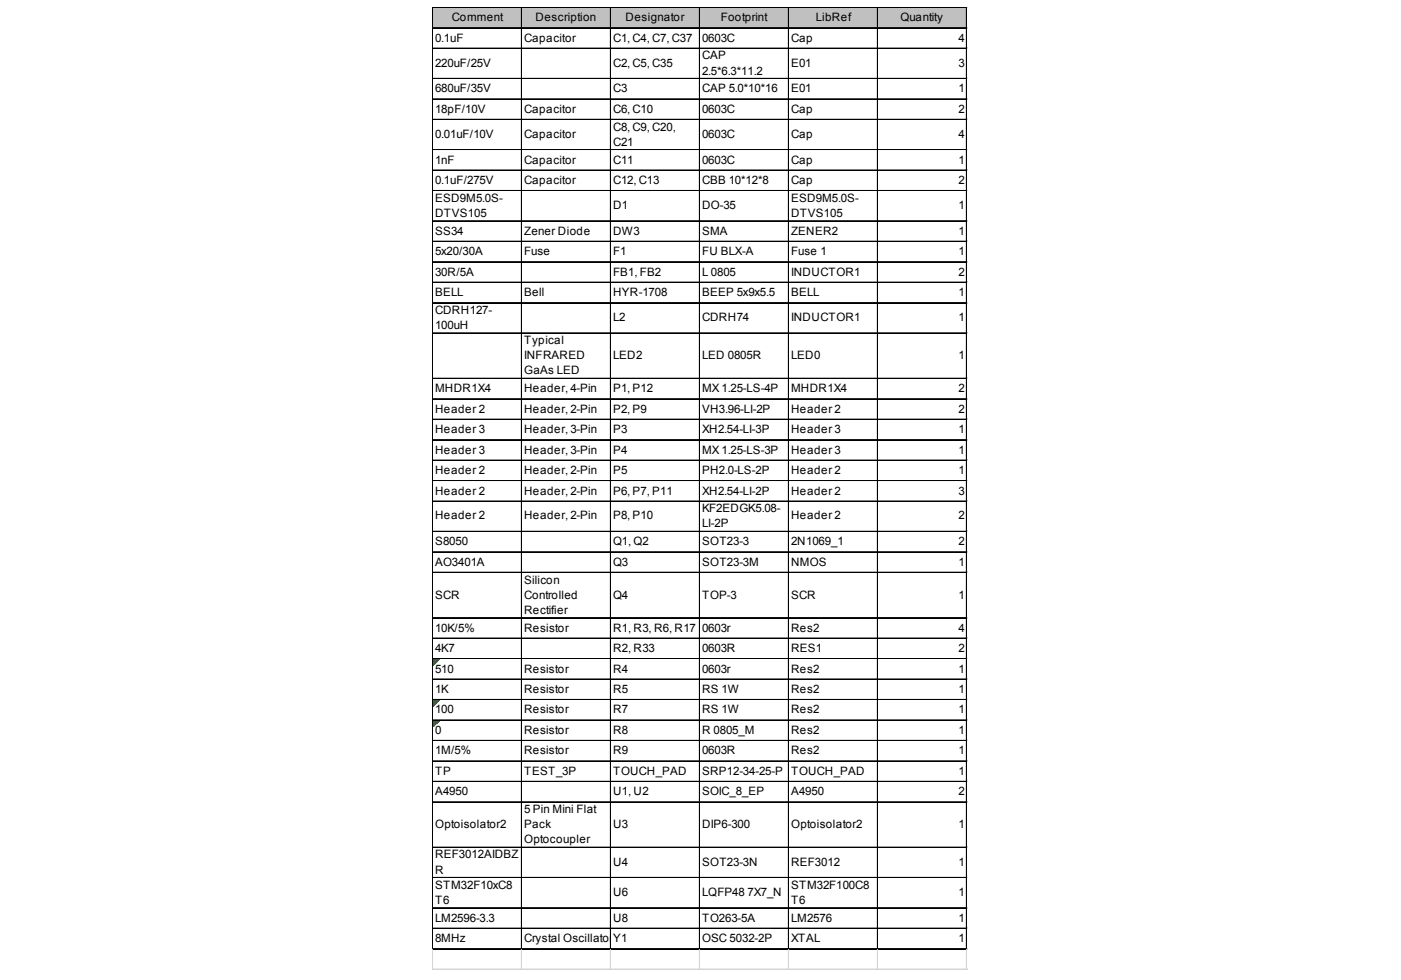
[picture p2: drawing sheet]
<svg xmlns="http://www.w3.org/2000/svg" width="289mm" height="202mm" viewBox="0 0 289 202" stroke-linecap="round" stroke-linejoin="round" font-family="sans-serif">
<defs><g id="words">
<g font-size="2.4">
<text x="93.2" y="4.4">Comment</text>
<text x="110.5" y="4.4">Description</text>
<text x="129" y="4.4">Designator</text>
<text x="148.6" y="4.4">Footprint</text>
<text x="168.3" y="4.4">LibRef</text>
<text x="185.7" y="4.4">Quantity</text>
<text x="89.7" y="8.6">0.1uF</text>
<text x="108.1" y="8.6">Capacitor</text>
<text x="126.4" y="8.6">C1, C4, C7, C37</text>
<text x="144.8" y="8.6">0603C</text>
<text x="163.1" y="8.6">Cap</text>
<text x="197.6" y="8.6">4</text>
<text x="89.7" y="13.7">220uF/25V</text>
<text x="126.4" y="13.7">C2, C5, C35</text>
<text x="144.8" y="12.3">CAP</text>
<text x="144.8" y="15.4">2.5*6.3*11.2</text>
<text x="163.1" y="13.7">E01</text>
<text x="197.6" y="13.7">3</text>
<text x="89.7" y="19.1">680uF/35V</text>
<text x="89.7" y="23.3">18pF/10V</text>
<text x="108.1" y="23.3">Capacitor</text>
<text x="126.4" y="19.1">C3</text>
<text x="126.4" y="23.3">C6, C10</text>
<text x="144.8" y="19.1">CAP 5.0*10*16</text>
<text x="144.8" y="23.3">0603C</text>
<text x="163.1" y="19.1">E01</text>
<text x="163.1" y="23.3">Cap</text>
<text x="197.6" y="19.1">1</text>
<text x="197.6" y="23.3">2</text>
<text x="89.7" y="28.4">0.01uF/10V</text>
<text x="108.1" y="28.4">Capacitor</text>
<text x="126.4" y="26.9">C8, C9, C20,</text>
<text x="144.8" y="28.4">0603C</text>
<text x="163.1" y="28.4">Cap</text>
<text x="197.6" y="28.4">4</text>
<text x="89.7" y="33.7">1nF</text>
<text x="108.1" y="33.7">Capacitor</text>
<text x="126.4" y="30.1">C21</text>
<text x="126.4" y="33.7">C11</text>
<text x="144.8" y="33.7">0603C</text>
<text x="163.1" y="33.7">Cap</text>
<text x="197.6" y="33.7">1</text>
<text x="89.7" y="38">0.1uF/275V</text>
<text x="89.7" y="41.6">ESD9M5.0S-</text>
<text x="108.1" y="38">Capacitor</text>
<text x="126.4" y="38">C12, C13</text>
<text x="144.8" y="38">CBB 10*12*8</text>
<text x="163.1" y="38">Cap</text>
<text x="163.1" y="41.6">ESD9M5.0S-</text>
<text x="197.6" y="38">2</text>
<text x="89.7" y="44.7">DTVS105</text>
<text x="126.4" y="43.1">D1</text>
<text x="144.8" y="43.1">DO-35</text>
<text x="163.1" y="44.7">DTVS105</text>
<text x="197.6" y="43.1">1</text>
<text x="89.7" y="48.4">SS34</text>
<text x="89.7" y="52.6">5x20/30A</text>
<text x="108.1" y="48.4">Zener Diode</text>
<text x="108.1" y="52.6">Fuse</text>
<text x="126.4" y="48.4">DW3</text>
<text x="126.4" y="52.6">F1</text>
<text x="144.8" y="48.4">SMA</text>
<text x="144.8" y="52.6">FU BLX-A</text>
<text x="163.1" y="48.4">ZENER2</text>
<text x="163.1" y="52.6">Fuse 1</text>
<text x="197.6" y="48.4">1</text>
<text x="197.6" y="52.6">1</text>
<text x="89.7" y="56.9">30R/5A</text>
<text x="126.4" y="56.9">FB1, FB2</text>
<text x="144.8" y="56.9">L 0805</text>
<text x="163.1" y="56.9">INDUCTOR1</text>
<text x="197.6" y="56.9">2</text>
<text x="89.7" y="61.1">BELL</text>
<text x="89.7" y="64.8">CDRH127-</text>
<text x="108.1" y="61.1">Bell</text>
<text x="126.4" y="61.1">HYR-1708</text>
<text x="144.8" y="61.1">BEEP 5x9x5.5</text>
<text x="163.1" y="61.1">BELL</text>
<text x="197.6" y="61.1">1</text>
<text x="89.7" y="67.9">100uH</text>
<text x="108.1" y="71">Typical</text>
<text x="126.4" y="66.2">L2</text>
<text x="144.8" y="66.2">CDRH74</text>
<text x="163.1" y="66.2">INDUCTOR1</text>
<text x="197.6" y="66.2">1</text>
<text x="108.1" y="74.1">INFRARED</text>
<text x="108.1" y="77.2">GaAs LED</text>
<text x="126.4" y="74.1">LED2</text>
<text x="144.8" y="74.1">LED 0805R</text>
<text x="163.1" y="74.1">LED0</text>
<text x="197.6" y="74.1">1</text>
<text x="89.7" y="80.9">MHDR1X4</text>
<text x="108.1" y="80.9">Header, 4-Pin</text>
<text x="126.4" y="80.9">P1, P12</text>
<text x="144.8" y="80.9">MX 1.25-LS-4P</text>
<text x="163.1" y="80.9">MHDR1X4</text>
<text x="197.6" y="80.9">2</text>
<text x="89.7" y="85.1">Header 2</text>
<text x="89.7" y="89.3">Header 3</text>
<text x="108.1" y="85.1">Header, 2-Pin</text>
<text x="108.1" y="89.3">Header, 3-Pin</text>
<text x="126.4" y="85.1">P2, P9</text>
<text x="126.4" y="89.3">P3</text>
<text x="144.8" y="85.1">VH3.96-LI-2P</text>
<text x="144.8" y="89.3">XH2.54-LI-3P</text>
<text x="163.1" y="85.1">Header 2</text>
<text x="163.1" y="89.3">Header 3</text>
<text x="197.6" y="85.1">2</text>
<text x="197.6" y="89.3">1</text>
<text x="89.7" y="93.6">Header 3</text>
<text x="108.1" y="93.6">Header, 3-Pin</text>
<text x="126.4" y="93.6">P4</text>
<text x="144.8" y="93.6">MX 1.25-LS-3P</text>
<text x="163.1" y="93.6">Header 3</text>
<text x="197.6" y="93.6">1</text>
<text x="89.7" y="97.8">Header 2</text>
<text x="108.1" y="97.8">Header, 2-Pin</text>
<text x="126.4" y="97.8">P5</text>
<text x="144.8" y="97.8">PH2.0-LS-2P</text>
<text x="163.1" y="97.8">Header 2</text>
<text x="197.6" y="97.8">1</text>
<text x="89.7" y="102">Header 2</text>
<text x="89.7" y="107.2">Header 2</text>
<text x="108.1" y="102">Header, 2-Pin</text>
<text x="108.1" y="107.2">Header, 2-Pin</text>
<text x="126.4" y="102">P6, P7, P11</text>
<text x="126.4" y="107.2">P8, P10</text>
<text x="144.8" y="102">XH2.54-LI-2P</text>
<text x="144.8" y="105.7">KF2EDGK5.08-</text>
<text x="163.1" y="102">Header 2</text>
<text x="163.1" y="107.2">Header 2</text>
<text x="197.6" y="102">3</text>
<text x="197.6" y="107.2">2</text>
<text x="89.7" y="112.5">S8050</text>
<text x="126.4" y="112.5">Q1, Q2</text>
<text x="144.8" y="108.8">LI-2P</text>
<text x="144.8" y="112.5">SOT23-3</text>
<text x="163.1" y="112.5">2N1069_1</text>
<text x="197.6" y="112.5">2</text>
<text x="89.7" y="116.7">AO3401A</text>
<text x="126.4" y="116.7">Q3</text>
<text x="144.8" y="116.7">SOT23-3M</text>
<text x="163.1" y="116.7">NMOS</text>
<text x="197.6" y="116.7">1</text>
<text x="89.7" y="123.5">SCR</text>
<text x="108.1" y="120.4">Silicon</text>
<text x="108.1" y="123.5">Controlled</text>
<text x="126.4" y="123.5">Q4</text>
<text x="144.8" y="123.5">TOP-3</text>
<text x="163.1" y="123.5">SCR</text>
<text x="197.6" y="123.5">1</text>
<text x="89.7" y="130.3">10K/5%</text>
<text x="108.1" y="126.6">Rectifier</text>
<text x="108.1" y="130.3">Resistor</text>
<text x="126.4" y="130.3">R1, R3, R6, R17</text>
<text x="144.8" y="130.3">0603r</text>
<text x="163.1" y="130.3">Res2</text>
<text x="197.6" y="130.3">4</text>
<text x="89.7" y="134.5">4K7</text>
<text x="126.4" y="134.5">R2, R33</text>
<text x="144.8" y="134.5">0603R</text>
<text x="163.1" y="134.5">RES1</text>
<text x="197.6" y="134.5">2</text>
<text x="89.7" y="138.7">510</text>
<text x="89.7" y="142.9">1K</text>
<text x="108.1" y="138.7">Resistor</text>
<text x="108.1" y="142.9">Resistor</text>
<text x="126.4" y="138.7">R4</text>
<text x="126.4" y="142.9">R5</text>
<text x="144.8" y="138.7">0603r</text>
<text x="144.8" y="142.9">RS 1W</text>
<text x="163.1" y="138.7">Res2</text>
<text x="163.1" y="142.9">Res2</text>
<text x="197.6" y="138.7">1</text>
<text x="197.6" y="142.9">1</text>
<text x="89.7" y="147.2">100</text>
<text x="108.1" y="147.2">Resistor</text>
<text x="126.4" y="147.2">R7</text>
<text x="144.8" y="147.2">RS 1W</text>
<text x="163.1" y="147.2">Res2</text>
<text x="197.6" y="147.2">1</text>
<text x="89.7" y="151.4">0</text>
<text x="89.7" y="155.6">1M/5%</text>
<text x="108.1" y="151.4">Resistor</text>
<text x="108.1" y="155.6">Resistor</text>
<text x="126.4" y="151.4">R8</text>
<text x="126.4" y="155.6">R9</text>
<text x="144.8" y="151.4">R 0805_M</text>
<text x="144.8" y="155.6">0603R</text>
<text x="163.1" y="151.4">Res2</text>
<text x="163.1" y="155.6">Res2</text>
<text x="197.6" y="151.4">1</text>
<text x="197.6" y="155.6">1</text>
<text x="89.7" y="159.8">TP</text>
<text x="108.1" y="159.8">TEST_3P</text>
<text x="126.4" y="159.8">TOUCH_PAD</text>
<text x="144.8" y="159.8">SRP12-34-25-P</text>
<text x="163.1" y="159.8">TOUCH_PAD</text>
<text x="197.6" y="159.8">1</text>
<text x="89.7" y="164">A4950</text>
<text x="108.1" y="167.7">5 Pin Mini Flat</text>
<text x="126.4" y="164">U1, U2</text>
<text x="144.8" y="164">SOIC_8_EP</text>
<text x="163.1" y="164">A4950</text>
<text x="197.6" y="164">2</text>
<text x="89.7" y="170.8">Optoisolator2</text>
<text x="108.1" y="170.8">Pack</text>
<text x="108.1" y="174">Optocoupler</text>
<text x="126.4" y="170.8">U3</text>
<text x="144.8" y="170.8">DIP6-300</text>
<text x="163.1" y="170.8">Optoisolator2</text>
<text x="197.6" y="170.8">1</text>
<text x="89.7" y="177.1">REF3012AIDBZ</text>
<text x="126.4" y="178.5">U4</text>
<text x="144.8" y="178.5">SOT23-3N</text>
<text x="163.1" y="178.5">REF3012</text>
<text x="197.6" y="178.5">1</text>
<text x="89.7" y="180.2">R</text>
<text x="89.7" y="183.3">STM32F10xC8</text>
<text x="126.4" y="184.8">U6</text>
<text x="144.8" y="184.8">LQFP48</text>
<text x="154.1" y="184.8">7X7_N</text>
<text x="163.1" y="183.3">STM32F100C8</text>
<text x="197.6" y="184.8">1</text>
<text x="89.7" y="186.4">T6</text>
<text x="89.7" y="190.1">LM2596-3.3</text>
<text x="126.4" y="190.1">U8</text>
<text x="144.8" y="190.1">TO263-5A</text>
<text x="163.1" y="186.4">T6</text>
<text x="163.1" y="190.1">LM2576</text>
<text x="197.6" y="190.1">1</text>
<text x="89.7" y="194.3">8MHz</text>
<text x="108.1" y="194.3">Crystal Oscillator</text>
<text x="126.4" y="194.3">Y1</text>
<text x="144.8" y="194.3">OSC 5032-2P</text>
<text x="163.1" y="194.3">XTAL</text>
<text x="197.6" y="194.3">1</text>
</g>
</g></defs>
<path d="M89.3 1.6h110.2v4.3h-110.2z" fill="#c0c0c0"/>
<path d="M89.4 136h1.2" fill="none" stroke="#008000" stroke-width=".21"/>
<path d="M89.4 136h1.2v.2h-1.2z" fill="#008000"/>
<path d="M89.4 136.2h1.1" fill="none" stroke="#008000" stroke-width=".21"/>
<path d="M89.4 136.2h1.1v.2h-1.1z" fill="#008000"/>
<path d="M89.4 136.4h.9" fill="none" stroke="#008000" stroke-width=".21"/>
<path d="M89.4 136.4h.9v.2h-.9z" fill="#008000"/>
<path d="M89.4 136.6h.7" fill="none" stroke="#008000" stroke-width=".21"/>
<path d="M89.4 136.6h.7v.1h-.7z" fill="#008000"/>
<path d="M89.4 136.7h.5" fill="none" stroke="#008000" stroke-width=".21"/>
<path d="M89.4 136.7h.5v.2h-.5z" fill="#008000"/>
<path d="M89.4 136.9h.3" fill="none" stroke="#008000" stroke-width=".21"/>
<path d="M89.4 136.9h.3v.2h-.3z" fill="#008000"/>
<path d="M89.4 137.1h.1" fill="none" stroke="#008000" stroke-width=".21"/>
<path d="M89.4 137.1h.1v.2h-.1z" fill="#008000"/>
<path d="M89.4 144.5h1.2" fill="none" stroke="#008000" stroke-width=".21"/>
<path d="M89.4 144.5h1.2v.1h-1.2z" fill="#008000"/>
<path d="M89.4 144.6h1.1" fill="none" stroke="#008000" stroke-width=".21"/>
<path d="M89.4 144.6h1.1v.2h-1.1z" fill="#008000"/>
<path d="M89.4 144.8h.9" fill="none" stroke="#008000" stroke-width=".21"/>
<path d="M89.4 144.8h.9v.2h-.9z" fill="#008000"/>
<path d="M89.4 145h.7" fill="none" stroke="#008000" stroke-width=".21"/>
<path d="M89.4 145h.7v.2h-.7z" fill="#008000"/>
<path d="M89.4 145.2h.5" fill="none" stroke="#008000" stroke-width=".21"/>
<path d="M89.4 145.2h.5v.2h-.5z" fill="#008000"/>
<path d="M89.4 145.4h.3" fill="none" stroke="#008000" stroke-width=".21"/>
<path d="M89.4 145.4h.3v.2h-.3z" fill="#008000"/>
<path d="M89.4 145.6h.1" fill="none" stroke="#008000" stroke-width=".21"/>
<path d="M89.4 145.6h.1v.1h-.1z" fill="#008000"/>
<path d="M89.4 148.7h1.2" fill="none" stroke="#008000" stroke-width=".21"/>
<path d="M89.4 148.7h1.2v.2h-1.2z" fill="#008000"/>
<path d="M89.4 148.9h1.1" fill="none" stroke="#008000" stroke-width=".21"/>
<path d="M89.4 148.9h1.1v.1h-1.1z" fill="#008000"/>
<path d="M89.4 149h.9" fill="none" stroke="#008000" stroke-width=".21"/>
<path d="M89.4 149h.9v.2h-.9z" fill="#008000"/>
<path d="M89.4 149.2h.7" fill="none" stroke="#008000" stroke-width=".21"/>
<path d="M89.4 149.2h.7v.2h-.7z" fill="#008000"/>
<path d="M89.4 149.4h.5" fill="none" stroke="#008000" stroke-width=".21"/>
<path d="M89.4 149.4h.5v.2h-.5z" fill="#008000"/>
<path d="M89.4 149.6h.3" fill="none" stroke="#008000" stroke-width=".21"/>
<path d="M89.4 149.6h.3v.2h-.3z" fill="#008000"/>
<path d="M89.4 149.8h.1" fill="none" stroke="#008000" stroke-width=".21"/>
<path d="M89.4 149.8h.1v.2h-.1z" fill="#008000"/>
<g fill="none" stroke="#000" stroke-width=".21">
<path d="M89.2 1.5v194.3M89.3 1.5v194.3M89.4 1.5h110.1M89.4 1.6h110.1M89.4 5.7h110.1M89.4 5.8h110.1M89.4 9.9h110.1M89.4 10h110.1M89.4 16.2h110.1M89.4 16.3h110.1M107.5 1.7v194.1M107.6 1.7v194.1"/>
<path d="M125.9 1.7v194.1M126 1.7v194.1M144.2 1.7v194.1M144.3 1.7v194.1M162.6 1.7v194.1M162.7 1.7v194.1M180.9 1.7v194.1M181 1.7v194.1M199.3 1.7v194.1M199.4 1.7v194.1M89.4 20.4h110.1M89.4 20.5h110.1"/>
<path d="M89.4 24.6h110.1M89.4 24.7h110.1M89.4 30.8h110.1M89.4 30.9h110.1M89.4 35.1h110.1M89.4 35.2h110.1M89.4 39.3h110.1M89.4 39.4h110.1M89.4 45.5h110.1M89.4 45.6h110.1M89.4 49.7h110.1M89.4 49.8h110.1"/>
<path d="M89.4 54h110.1M89.4 54.1h110.1M89.4 58.2h110.1M89.4 58.3h110.1M89.4 62.4h110.1M89.4 62.5h110.1M89.4 68.7h110.1M89.4 78h110.1M89.4 78.1h110.1M89.4 82.2h110.1M89.4 82.3h110.1M89.4 86.5h110.1"/>
<path d="M89.4 90.7h110.1M89.4 90.8h110.1M89.4 94.9h110.1M89.4 95h110.1M89.4 99.1h110.1M89.4 99.2h110.1M89.4 103.3h110.1M89.4 103.4h110.1M89.4 109.6h110.1M89.4 109.7h110.1M89.4 113.8h110.1M89.4 113.9h110.1"/>
<path d="M89.4 118h110.1M89.4 118.1h110.1M89.4 127.4h110.1M89.4 127.5h110.1M89.4 131.6h110.1M89.4 131.7h110.1M89.4 135.8h110.1M89.4 135.9h110.1M89.4 140h110.1M89.4 140.1h110.1M89.4 144.3h110.1M89.4 144.4h110.1"/>
<path d="M89.4 148.5h110.1M89.4 148.6h110.1M89.4 152.7h110.1M89.4 152.8h110.1M89.4 156.9h110.1M89.4 157h110.1M89.4 161.2h110.1M89.4 165.4h110.1M89.4 165.5h110.1M89.4 174.7h110.1M89.4 174.8h110.1M89.4 181h110.1"/>
<path d="M89.4 181.1h110.1M89.4 187.2h110.1M89.4 187.3h110.1M89.4 191.4h110.1M89.4 191.5h110.1M89.4 195.7h110.1M89.4 195.8h110.1"/>
</g>
<g fill="none" stroke="#d4d4d4" stroke-width=".21">
<path d="M199.5 1.5h.1M89.2 195.8v4.3M89.3 195.8v4.3M107.5 195.8v4.3M107.6 195.8v4.3M125.9 195.8v4.3M126 195.8v4.3M144.2 195.8v4.3M144.3 195.8v4.3M162.6 195.8v4.3M162.7 195.8v4.3M180.9 195.8v4.3"/>
<path d="M181 195.8v4.3M199.3 195.8v4.3M199.4 195.8v4.3"/>
</g>
<path d="M199.5 1.5v.2z" fill="#d4d4d4"/>
<path d="M199.5 5.7h.1" fill="none" stroke="#d4d4d4" stroke-width=".21"/>
<path d="M199.5 5.7v.2z" fill="#d4d4d4"/>
<path d="M199.5 9.9h.1" fill="none" stroke="#d4d4d4" stroke-width=".21"/>
<path d="M199.5 9.9v.2z" fill="#d4d4d4"/>
<path d="M199.5 16.2h.1" fill="none" stroke="#d4d4d4" stroke-width=".21"/>
<path d="M199.5 16.2v.1z" fill="#d4d4d4"/>
<path d="M199.5 20.4h.1" fill="none" stroke="#d4d4d4" stroke-width=".21"/>
<path d="M199.5 20.4v.2z" fill="#d4d4d4"/>
<path d="M199.5 24.6h.1" fill="none" stroke="#d4d4d4" stroke-width=".21"/>
<path d="M199.5 24.6v.2z" fill="#d4d4d4"/>
<path d="M199.5 30.8h.1" fill="none" stroke="#d4d4d4" stroke-width=".21"/>
<path d="M199.5 30.8v.2z" fill="#d4d4d4"/>
<path d="M199.5 35.1h.1" fill="none" stroke="#d4d4d4" stroke-width=".21"/>
<path d="M199.5 35.1v.1z" fill="#d4d4d4"/>
<path d="M199.5 39.3h.1" fill="none" stroke="#d4d4d4" stroke-width=".21"/>
<path d="M199.5 39.3v.2z" fill="#d4d4d4"/>
<path d="M199.5 45.5h.1" fill="none" stroke="#d4d4d4" stroke-width=".21"/>
<path d="M199.5 45.5v.2z" fill="#d4d4d4"/>
<path d="M199.5 49.7h.1" fill="none" stroke="#d4d4d4" stroke-width=".21"/>
<path d="M199.5 49.7v.2z" fill="#d4d4d4"/>
<path d="M199.5 54h.1" fill="none" stroke="#d4d4d4" stroke-width=".21"/>
<path d="M199.5 54v.2z" fill="#d4d4d4"/>
<path d="M199.5 58.2h.1" fill="none" stroke="#d4d4d4" stroke-width=".21"/>
<path d="M199.5 58.2v.2z" fill="#d4d4d4"/>
<path d="M199.5 62.4h.1" fill="none" stroke="#d4d4d4" stroke-width=".21"/>
<path d="M199.5 62.4v.2z" fill="#d4d4d4"/>
<path d="M199.5 68.7h.1" fill="none" stroke="#d4d4d4" stroke-width=".21"/>
<path d="M199.5 68.7v.1z" fill="#d4d4d4"/>
<path d="M199.5 78h.1" fill="none" stroke="#d4d4d4" stroke-width=".21"/>
<path d="M199.5 78v.2z" fill="#d4d4d4"/>
<path d="M199.5 82.2h.1" fill="none" stroke="#d4d4d4" stroke-width=".21"/>
<path d="M199.5 82.2v.2z" fill="#d4d4d4"/>
<path d="M199.5 86.5h.1" fill="none" stroke="#d4d4d4" stroke-width=".21"/>
<path d="M199.5 86.5v.1z" fill="#d4d4d4"/>
<path d="M199.5 90.7h.1" fill="none" stroke="#d4d4d4" stroke-width=".21"/>
<path d="M199.5 90.7v.2z" fill="#d4d4d4"/>
<path d="M199.5 94.9h.1" fill="none" stroke="#d4d4d4" stroke-width=".21"/>
<path d="M199.5 94.9v.2z" fill="#d4d4d4"/>
<path d="M199.5 99.1h.1" fill="none" stroke="#d4d4d4" stroke-width=".21"/>
<path d="M199.5 99.1v.2z" fill="#d4d4d4"/>
<path d="M199.5 103.3h.1" fill="none" stroke="#d4d4d4" stroke-width=".21"/>
<path d="M199.5 103.3v.2z" fill="#d4d4d4"/>
<path d="M199.5 109.6h.1" fill="none" stroke="#d4d4d4" stroke-width=".21"/>
<path d="M199.5 109.6v.2z" fill="#d4d4d4"/>
<path d="M199.5 113.8h.1" fill="none" stroke="#d4d4d4" stroke-width=".21"/>
<path d="M199.5 113.8v.2z" fill="#d4d4d4"/>
<path d="M199.5 118h.1" fill="none" stroke="#d4d4d4" stroke-width=".21"/>
<path d="M199.5 118v.2z" fill="#d4d4d4"/>
<path d="M199.5 127.4h.1" fill="none" stroke="#d4d4d4" stroke-width=".21"/>
<path d="M199.5 127.4v.2z" fill="#d4d4d4"/>
<path d="M199.5 131.6h.1" fill="none" stroke="#d4d4d4" stroke-width=".21"/>
<path d="M199.5 131.6v.2z" fill="#d4d4d4"/>
<path d="M199.5 135.8h.1" fill="none" stroke="#d4d4d4" stroke-width=".21"/>
<path d="M199.5 135.8v.2z" fill="#d4d4d4"/>
<path d="M199.5 140h.1" fill="none" stroke="#d4d4d4" stroke-width=".21"/>
<path d="M199.5 140v.2z" fill="#d4d4d4"/>
<path d="M199.5 144.3h.1" fill="none" stroke="#d4d4d4" stroke-width=".21"/>
<path d="M199.5 144.3v.2z" fill="#d4d4d4"/>
<path d="M199.5 148.5h.1" fill="none" stroke="#d4d4d4" stroke-width=".21"/>
<path d="M199.5 148.5v.2z" fill="#d4d4d4"/>
<path d="M199.5 152.7h.1" fill="none" stroke="#d4d4d4" stroke-width=".21"/>
<path d="M199.5 152.7v.2z" fill="#d4d4d4"/>
<path d="M199.5 156.9h.1" fill="none" stroke="#d4d4d4" stroke-width=".21"/>
<path d="M199.5 156.9v.2z" fill="#d4d4d4"/>
<path d="M199.5 161.2h.1" fill="none" stroke="#d4d4d4" stroke-width=".21"/>
<path d="M199.5 161.2v.1z" fill="#d4d4d4"/>
<path d="M199.5 165.4h.1" fill="none" stroke="#d4d4d4" stroke-width=".21"/>
<path d="M199.5 165.4v.2z" fill="#d4d4d4"/>
<path d="M199.5 174.7h.1" fill="none" stroke="#d4d4d4" stroke-width=".21"/>
<path d="M199.5 174.7v.2z" fill="#d4d4d4"/>
<path d="M199.5 181h.1" fill="none" stroke="#d4d4d4" stroke-width=".21"/>
<path d="M199.5 181v.2z" fill="#d4d4d4"/>
<path d="M199.5 187.2h.1" fill="none" stroke="#d4d4d4" stroke-width=".21"/>
<path d="M199.5 187.2v.2z" fill="#d4d4d4"/>
<path d="M199.5 191.4h.1" fill="none" stroke="#d4d4d4" stroke-width=".21"/>
<path d="M199.5 191.4v.2z" fill="#d4d4d4"/>
<path d="M199.5 195.7h.1" fill="none" stroke="#d4d4d4" stroke-width=".21"/>
<path d="M199.5 195.7v.1z" fill="#d4d4d4"/>
<path d="M89.2 199.9h110.3M89.2 200h110.3" fill="none" stroke="#d4d4d4" stroke-width=".21"/>
<use href="#words"/>
</svg>
